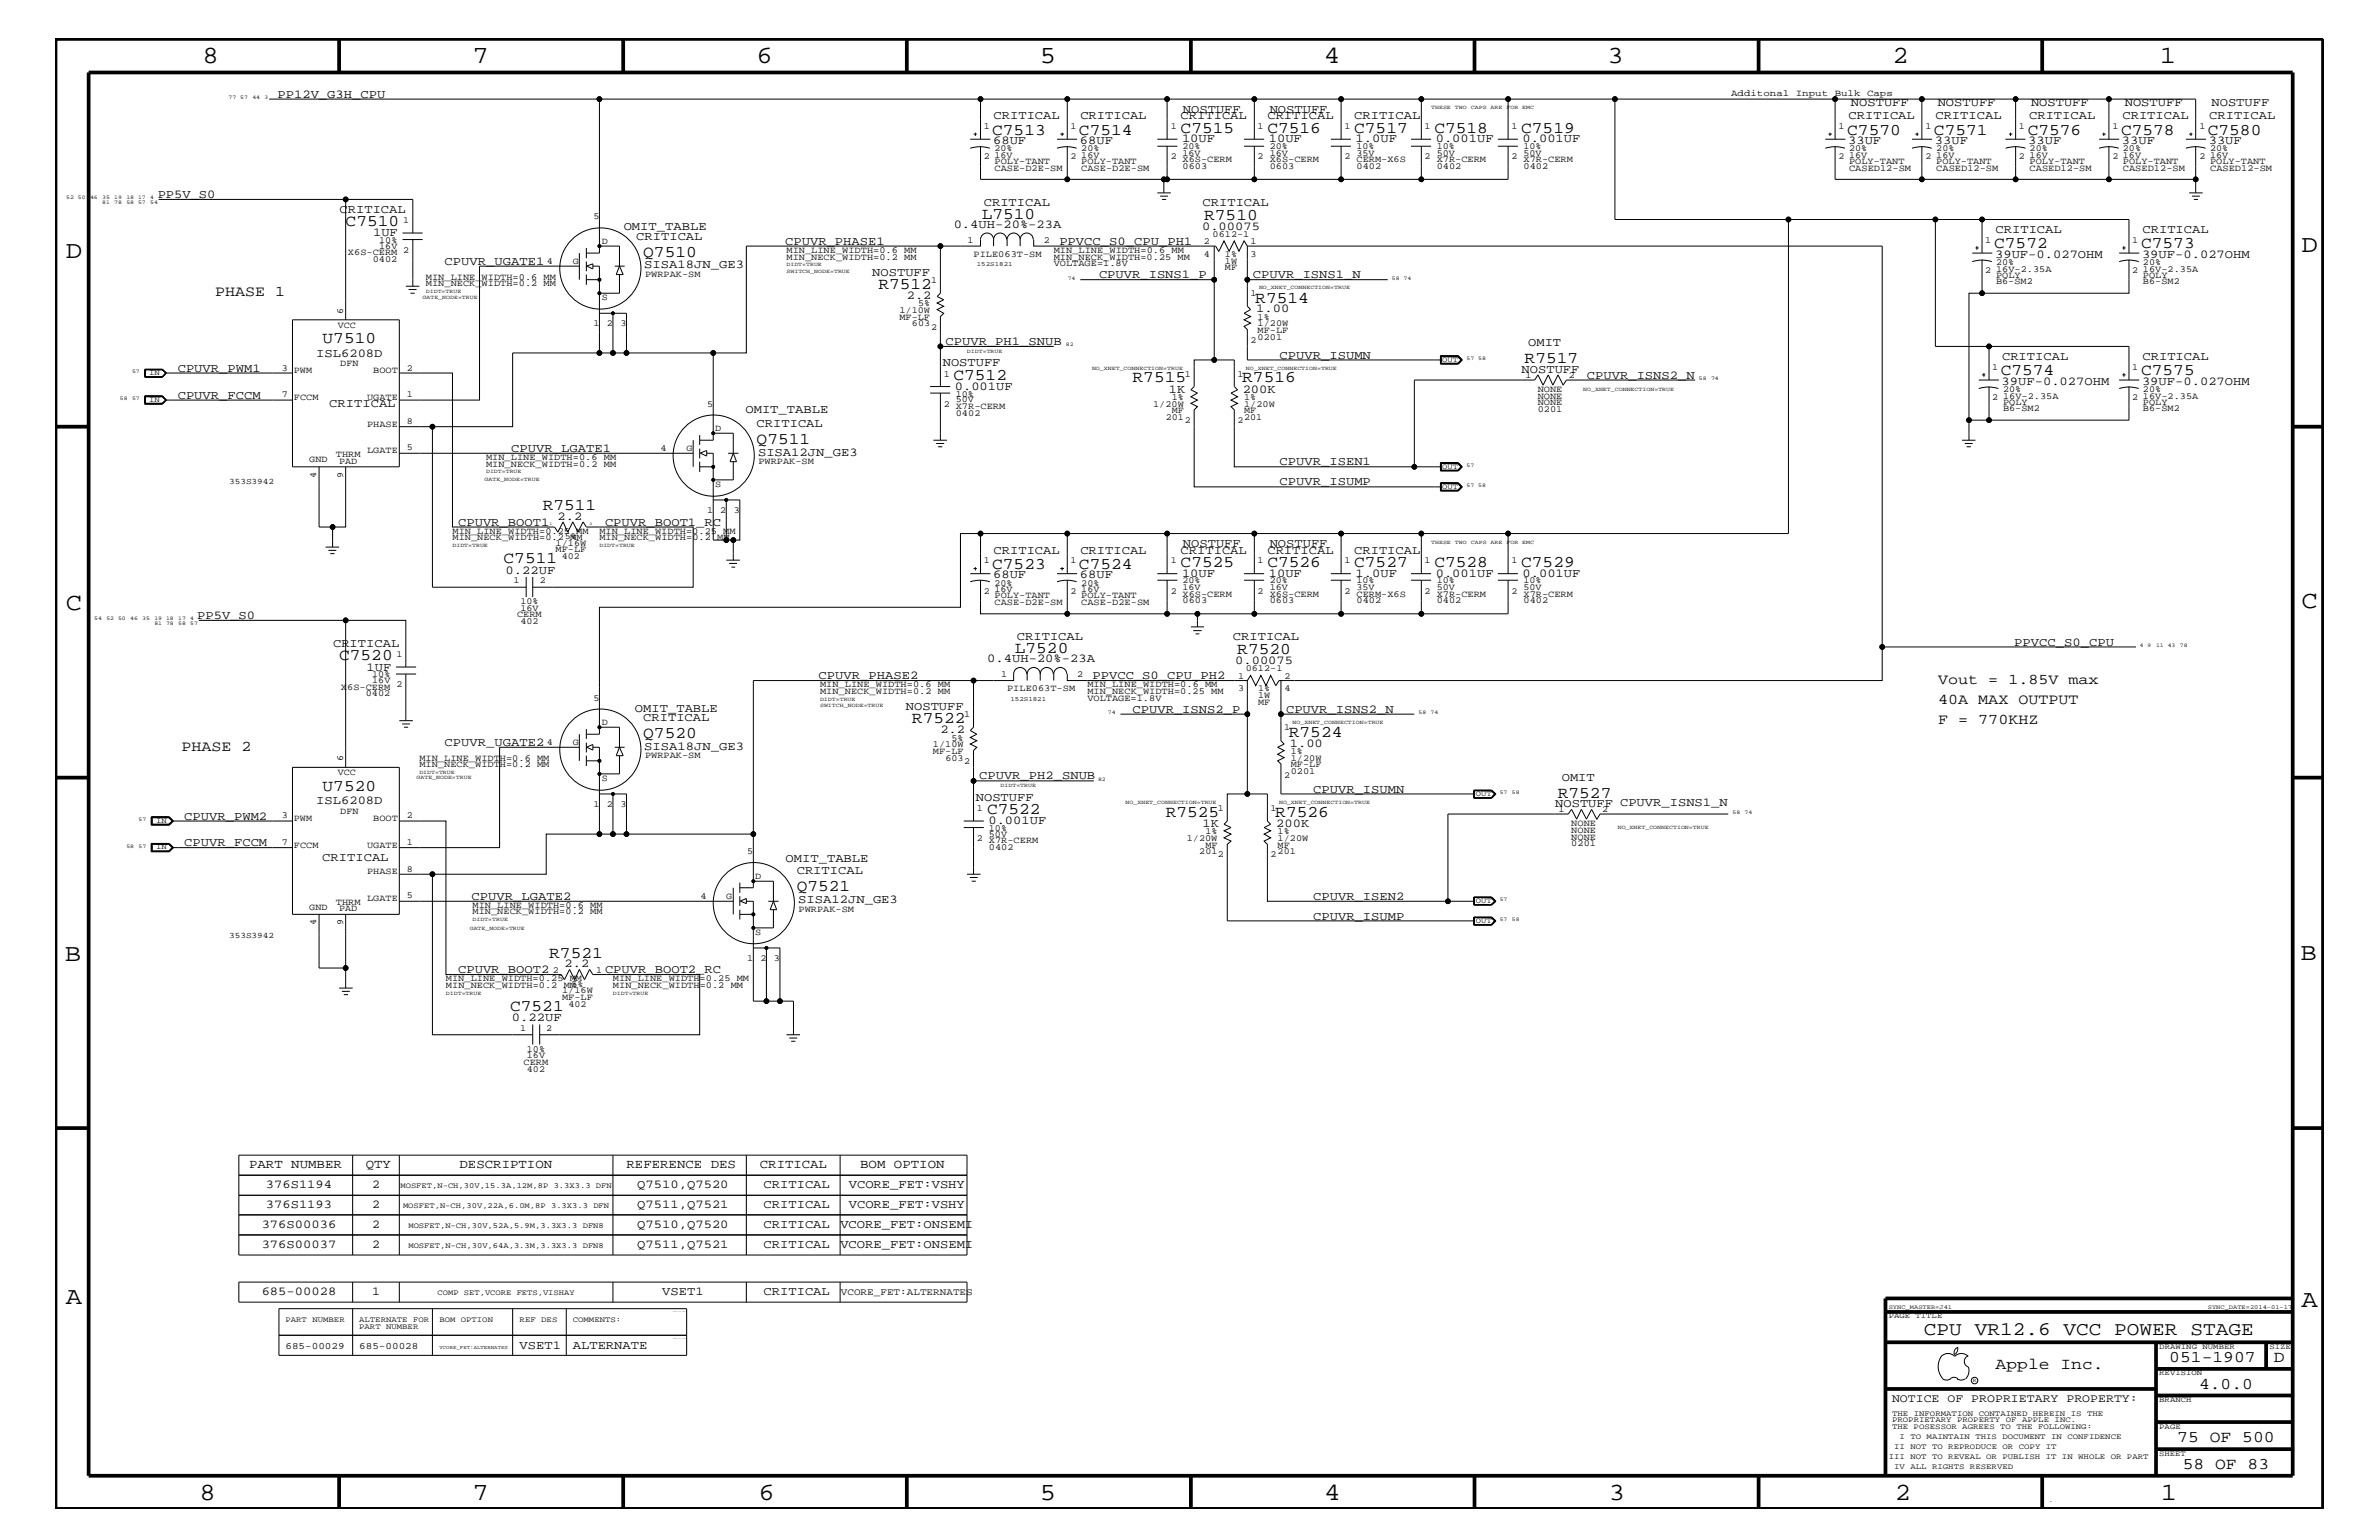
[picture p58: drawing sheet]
<svg xmlns="http://www.w3.org/2000/svg" width="432mm" height="279mm" viewBox="0 0 432 279" stroke-linecap="round" stroke-linejoin="round" font-family="sans-serif">
<defs><g id="words">
<g font-size="4.5">
<text x="36.7" y="11.5">8</text>
<text x="85.8" y="11.5">7</text>
<text x="137.3" y="11.5">6</text>
<text x="188.7" y="11.5">5</text>
<text x="240.3" y="11.5">4</text>
<text x="291.8" y="11.5">3</text>
<text x="343.5" y="11.5">2</text>
<text x="392" y="11.5">1</text>
<text x="11.9" y="46.8">D</text>
<text x="417.7" y="45.7">D</text>
<text x="11.9" y="110.6">C</text>
<text x="417.7" y="110.3">C</text>
<text x="11.8" y="174.3">B</text>
<text x="417.6" y="174.2">B</text>
<text x="11.9" y="236.7">A</text>
<text x="417.7" y="237.1">A</text>
<text x="36.2" y="272.1">8</text>
<text x="85.8" y="272.1">7</text>
<text x="137.7" y="272.1">6</text>
<text x="188.7" y="272.1">5</text>
<text x="240.4" y="272.1">4</text>
<text x="292" y="272.1">3</text>
<text x="343.9" y="272.1">2</text>
<text x="392.2" y="272.1">1</text>
</g>
<text font-size="3.5" x="349.2" y="242.3">CPU VR12.6 VCC POWER STAGE</text>
<g font-size="3">
<text x="180.1" y="24.4">C7513</text>
<text x="195.8" y="24.4">C7514</text>
<text x="214.3" y="24.1">C7515</text>
<text x="230" y="24.1">C7516</text>
<text x="245.8" y="24.1">C7517</text>
<text x="260.3" y="24.1">C7518</text>
<text x="276.1" y="24.1">C7519</text>
<text x="335.3" y="24.4">C7570</text>
<text x="351" y="24.4">C7571</text>
<text x="368" y="24.4">C7576</text>
<text x="385" y="24.4">C7578</text>
<text x="400.7" y="24.4">C7580</text>
<text x="62.7" y="41">C7510</text>
<text x="178.2" y="39.7">L7510</text>
<text x="218.6" y="40">R7510</text>
<text x="116.8" y="46.6">Q7510</text>
<text x="361.9" y="45.1">C7572</text>
<text x="388.6" y="45.1">C7573</text>
<text x="159.4" y="52.4">R7512</text>
<text x="227.8" y="54.9">R7514</text>
<text x="58.5" y="62.3">U7510</text>
<text x="276.7" y="65.9">R7517</text>
<text x="173.1" y="68.9">C7512</text>
<text x="205.6" y="69.4">R7515</text>
<text x="225.5" y="69.4">R7516</text>
<text x="363.1" y="68.1">C7574</text>
<text x="388.6" y="68.1">C7575</text>
<text x="137.3" y="80.5">Q7511</text>
<text x="98.5" y="92.6">R7511</text>
<text x="91.4" y="102.2">C7511</text>
<text x="180.1" y="103.2">C7523</text>
<text x="195.8" y="103.2">C7524</text>
<text x="214.3" y="102.9">C7525</text>
<text x="230" y="102.9">C7526</text>
<text x="245.8" y="102.9">C7527</text>
<text x="260.3" y="102.9">C7528</text>
<text x="276.1" y="102.9">C7529</text>
<text x="61.6" y="119.8">C7520</text>
<text x="184.2" y="118.5">L7520</text>
<text x="224.6" y="118.7">R7520</text>
<text x="165.5" y="131.3">R7522</text>
<text x="116.8" y="133.9">Q7520</text>
<text x="233.9" y="133.6">R7524</text>
<text x="58.5" y="143.5">U7520</text>
<text x="179.2" y="147.7">C7522</text>
<text x="211.6" y="148.2">R7525</text>
<text x="231.5" y="148.2">R7526</text>
<text x="282.7" y="144.7">R7527</text>
<text x="144.6" y="161.7">Q7521</text>
<text x="99.7" y="173.8">R7521</text>
<text x="92.6" y="183.5">C7521</text>
<text x="362.2" y="248.4">Apple Inc.</text>
<text x="393.7" y="247.1">051-1907</text>
<text x="399.2" y="252">4.0.0</text>
<text x="412.7" y="247.1">D</text>
<text x="395.2" y="261.6">75 OF 500</text>
<text x="396.2" y="266.6">58 OF 83</text>
</g>
<g font-size="2.7">
<text x="39" y="53.8">PHASE 1</text>
<text x="351.8" y="124.1">Vout = 1.85V max</text>
<text x="351.8" y="127.7">40A MAX OUTPUT</text>
<text x="351.8" y="131.3">F = 770KHZ</text>
<text x="32.9" y="136.2">PHASE 2</text>
</g>
<g font-size="2.3">
<text x="45.2" y="211.9">PART NUMBER</text>
<text x="66.4" y="211.9">QTY</text>
<text x="83.4" y="211.9">DESCRIPTION</text>
<text x="113.7" y="211.9">REFERENCE DES</text>
<text x="137.9" y="211.9">CRITICAL</text>
<text x="156.1" y="211.9">BOM OPTION</text>
</g>
<g font-size="2.2">
<text x="50.4" y="17.7">PP12V_G3H_CPU</text>
<text x="180.3" y="21.6">CRITICAL</text>
<text x="196.1" y="21.6">CRITICAL</text>
<text x="214.3" y="21.6">CRITICAL</text>
<text x="214.7" y="20.4">NOSTUFF</text>
<text x="230" y="21.6">CRITICAL</text>
<text x="230.5" y="20.4">NOSTUFF</text>
<text x="245.8" y="21.6">CRITICAL</text>
<text x="335.5" y="21.6">CRITICAL</text>
<text x="336" y="19.2">NOSTUFF</text>
<text x="351.3" y="21.6">CRITICAL</text>
<text x="351.7" y="19.2">NOSTUFF</text>
<text x="368.3" y="21.6">CRITICAL</text>
<text x="368.6" y="19.2">NOSTUFF</text>
<text x="385.2" y="21.6">CRITICAL</text>
<text x="385.7" y="19.2">NOSTUFF</text>
<text x="401" y="21.6">CRITICAL</text>
<text x="401.4" y="19.2">NOSTUFF</text>
<text x="180.3" y="26.1">68UF</text>
<text x="196" y="26.1">68UF</text>
<text x="214.5" y="25.9">10UF</text>
<text x="230.3" y="25.9">10UF</text>
<text x="246" y="25.9">1.0UF</text>
<text x="260.6" y="25.9">0.001UF</text>
<text x="276.4" y="25.9">0.001UF</text>
<text x="335.4" y="26.1">33UF</text>
<text x="351.2" y="26.1">33UF</text>
<text x="368.1" y="26.1">33UF</text>
<text x="385.1" y="26.1">33UF</text>
<text x="400.9" y="26.1">33UF</text>
<text x="28.6" y="35.9">PP5V_S0</text>
<text x="61.6" y="38.6">CRITICAL</text>
<text x="113.2" y="41.8">OMIT_TABLE</text>
<text x="173.1" y="41.4">0.4UH-20%-23A</text>
<text x="178.6" y="37.4">CRITICAL</text>
<text x="218.2" y="41.7">0.00075</text>
<text x="218.3" y="37.4">CRITICAL</text>
<text x="67.7" y="42.9">1UF</text>
<text x="115.5" y="43.5">CRITICAL</text>
<text x="142.5" y="44.4">CPUVR_PHASE1</text>
<text x="192.3" y="44.4">PPVCC_S0_CPU_PH1</text>
<text x="362.1" y="46.8">39UF-0.027OHM</text>
<text x="362.2" y="42.3">CRITICAL</text>
<text x="388.8" y="46.8">39UF-0.027OHM</text>
<text x="388.9" y="42.3">CRITICAL</text>
<text x="80.7" y="48">CPUVR_UGATE1</text>
<text x="116.9" y="48.7">SISA18JN_GE3</text>
<text x="158.3" y="50.2">NOSTUFF</text>
<text x="199.5" y="50.5">CPUVR_ISNS1_P</text>
<text x="227.4" y="50.5">CPUVR_ISNS1_N</text>
<text x="164.6" y="54.2">2.2</text>
<text x="228" y="56.7">1.00</text>
<text x="57.4" y="64.7">ISL6208D</text>
<text x="171.6" y="62.6">CPUVR_PH1_SNUB</text>
<text x="232.2" y="65.1">CPUVR_ISUMN</text>
<text x="277.4" y="62.9">OMIT</text>
<text x="363.4" y="65.3">CRITICAL</text>
<text x="388.9" y="65.3">CRITICAL</text>
<text x="32.3" y="67.5">CPUVR_PWM1</text>
<text x="171.1" y="66.5">NOSTUFF</text>
<text x="173.3" y="70.7">0.001UF</text>
<text x="212.2" y="71.2">1K</text>
<text x="225.6" y="71.2">200K</text>
<text x="276.2" y="67.6">NOSTUFF</text>
<text x="288" y="68.7">CPUVR_ISNS2_N</text>
<text x="363.3" y="69.8">39UF-0.027OHM</text>
<text x="388.8" y="69.8">39UF-0.027OHM</text>
<text x="32.3" y="72.3">CPUVR_FCCM</text>
<text x="59.8" y="73.8">CRITICAL</text>
<text x="135.3" y="75">OMIT_TABLE</text>
<text x="137.3" y="77.4">CRITICAL</text>
<text x="92.8" y="82">CPUVR_LGATE1</text>
<text x="137.6" y="82.7">SISA12JN_GE3</text>
<text x="232.2" y="84.4">CPUVR_ISEN1</text>
<text x="232.2" y="88.1">CPUVR_ISUMP</text>
<text x="83.1" y="95.4">CPUVR_BOOT1</text>
<text x="101.2" y="94.3">2.2</text>
<text x="109.8" y="95.4">CPUVR_BOOT1_RC</text>
<text x="180.3" y="100.4">CRITICAL</text>
<text x="196.1" y="100.4">CRITICAL</text>
<text x="214.3" y="100.4">CRITICAL</text>
<text x="214.7" y="99.3">NOSTUFF</text>
<text x="230" y="100.4">CRITICAL</text>
<text x="230.5" y="99.3">NOSTUFF</text>
<text x="245.8" y="100.4">CRITICAL</text>
<text x="91.7" y="104.1">0.22UF</text>
<text x="180.3" y="104.9">68UF</text>
<text x="196" y="104.9">68UF</text>
<text x="214.5" y="104.7">10UF</text>
<text x="230.3" y="104.7">10UF</text>
<text x="246" y="104.7">1.0UF</text>
<text x="260.6" y="104.7">0.001UF</text>
<text x="276.4" y="104.7">0.001UF</text>
<text x="35.8" y="112.3">PP5V_S0</text>
<text x="60.5" y="117.4">CRITICAL</text>
<text x="184.6" y="116.2">CRITICAL</text>
<text x="223.8" y="116.2">CRITICAL</text>
<text x="365.6" y="117.2">PPVCC_S0_CPU</text>
<text x="66.5" y="121.7">1UF</text>
<text x="148.6" y="123.2">CPUVR_PHASE2</text>
<text x="179.2" y="120.2">0.4UH-20%-23A</text>
<text x="198.3" y="123.2">PPVCC_S0_CPU_PH2</text>
<text x="224.2" y="120.4">0.00075</text>
<text x="115.2" y="129.2">OMIT_TABLE</text>
<text x="116.8" y="130.8">CRITICAL</text>
<text x="164.4" y="128.9">NOSTUFF</text>
<text x="205.6" y="129.3">CPUVR_ISNS2_P</text>
<text x="233.4" y="129.3">CPUVR_ISNS2_N</text>
<text x="80.7" y="135.3">CPUVR_UGATE2</text>
<text x="116.9" y="136">SISA18JN_GE3</text>
<text x="170.7" y="133">2.2</text>
<text x="234.1" y="135.5">1.00</text>
<text x="177.7" y="141.4">CPUVR_PH2_SNUB</text>
<text x="238.3" y="143.9">CPUVR_ISUMN</text>
<text x="283.5" y="141.7">OMIT</text>
<text x="33.4" y="148.7">CPUVR_PWM2</text>
<text x="57.4" y="145.9">ISL6208D</text>
<text x="177.1" y="145.3">NOSTUFF</text>
<text x="179.4" y="149.5">0.001UF</text>
<text x="282.3" y="146.4">NOSTUFF CPUVR_ISNS1_N</text>
<text x="33.4" y="153.5">CPUVR_FCCM</text>
<text x="218.3" y="150.1">1K</text>
<text x="231.6" y="150.1">200K</text>
<text x="58.5" y="156.2">CRITICAL</text>
<text x="142.6" y="156.4">OMIT_TABLE</text>
<text x="144.6" y="158.6">CRITICAL</text>
<text x="85.6" y="163.3">CPUVR_LGATE2</text>
<text x="144.9" y="163.9">SISA12JN_GE3</text>
<text x="238.3" y="163.3">CPUVR_ISEN2</text>
<text x="238.3" y="166.9">CPUVR_ISUMP</text>
<text x="83.1" y="176.6">CPUVR_BOOT2</text>
<text x="102.5" y="175.5">2.2</text>
<text x="109.8" y="176.6">CPUVR_BOOT2_RC</text>
<text x="92.9" y="185.3">0.22UF</text>
<text x="48.3" y="215.6">376S1194</text>
<text x="67.5" y="215.6">2</text>
<text x="115.7" y="215.6">Q7510,Q7520</text>
<text x="138.6" y="215.6">CRITICAL</text>
<text x="154.1" y="215.6">VCORE_FET:VSHY</text>
<text x="48.3" y="219.2">376S1193</text>
<text x="67.5" y="219.2">2</text>
<text x="115.7" y="219.2">Q7511,Q7521</text>
<text x="138.6" y="219.2">CRITICAL</text>
<text x="154.1" y="219.2">VCORE_FET:VSHY</text>
<text x="47.5" y="226.5">376S00037</text>
<text x="47.5" y="222.9">376S00036</text>
<text x="67.5" y="226.5">2</text>
<text x="67.5" y="222.9">2</text>
<text x="115.7" y="226.5">Q7511,Q7521</text>
<text x="115.7" y="222.9">Q7510,Q7520</text>
<text x="138.6" y="226.5">CRITICAL</text>
<text x="138.6" y="222.9">CRITICAL</text>
<text x="152.5" y="226.5">VCORE_FET:ONSEMI</text>
<text x="152.5" y="222.9">VCORE_FET:ONSEMI</text>
<text x="47.5" y="235">685-00028</text>
<text x="67.5" y="235">1</text>
<text x="120.2" y="235">VSET1</text>
<text x="138.6" y="235">CRITICAL</text>
<text x="94.3" y="244.7">VSET1</text>
<text x="104" y="244.7">ALTERNATE</text>
</g>
<text font-size="2.1" x="343.4" y="254.4">NOTICE OF PROPRIETARY PROPERTY:</text>
<g font-size="1.8">
<text x="152.6" y="235">VCORE_FET:ALTERNATES</text>
<text x="51.8" y="244.7">685-00029</text>
<text x="65.2" y="244.7">685-00028</text>
</g>
<g font-size="1.7">
<text x="314.2" y="17.4">Additonal Input Bulk Caps</text>
<text x="178.6" y="23.5">1</text>
<text x="194.3" y="23.5">1</text>
<text x="212.5" y="23.5">1</text>
<text x="228.3" y="23.5">1</text>
<text x="244" y="23.5">1</text>
<text x="258.6" y="23.5">1</text>
<text x="274.3" y="23.5">1</text>
<text x="333.7" y="23.5">1</text>
<text x="349.5" y="23.5">1</text>
<text x="366.4" y="23.5">1</text>
<text x="383.5" y="23.5">1</text>
<text x="399.2" y="23.5">1</text>
<text x="178.6" y="28.9">2</text>
<text x="180.5" y="28.6">16V</text>
<text x="180.5" y="27.5">20%</text>
<text x="180.5" y="29.7">POLY-TANT</text>
<text x="194.3" y="28.9">2</text>
<text x="196.3" y="27.5">20%</text>
<text x="196.3" y="29.7">POLY-TANT</text>
<text x="196.3" y="28.6">16V</text>
<text x="212.5" y="28.9">2</text>
<text x="214.6" y="28.2">16V</text>
<text x="214.6" y="29.4">X6S-CERM</text>
<text x="214.6" y="27.1">20%</text>
<text x="228.3" y="28.9">2</text>
<text x="230.5" y="27.1">20%</text>
<text x="230.5" y="28.2">16V</text>
<text x="230.5" y="29.4">X6S-CERM</text>
<text x="244" y="28.9">2</text>
<text x="246.2" y="28.2">35V</text>
<text x="246.2" y="27.1">10%</text>
<text x="246.2" y="29.4">CERM-X6S</text>
<text x="258.6" y="28.9">2</text>
<text x="260.8" y="27.1">10%</text>
<text x="260.8" y="29.4">X7R-CERM</text>
<text x="260.8" y="28.2">50V</text>
<text x="274.3" y="28.9">2</text>
<text x="276.5" y="27.1">10%</text>
<text x="276.5" y="28.2">50V</text>
<text x="276.5" y="29.4">X7R-CERM</text>
<text x="333.7" y="28.9">2</text>
<text x="335.6" y="28.6">16V</text>
<text x="335.6" y="29.7">POLY-TANT</text>
<text x="335.6" y="27.5">20%</text>
<text x="349.5" y="28.9">2</text>
<text x="351.5" y="29.7">POLY-TANT</text>
<text x="351.5" y="27.5">20%</text>
<text x="351.5" y="28.6">16V</text>
<text x="366.4" y="28.9">2</text>
<text x="368.4" y="28.6">16V</text>
<text x="368.4" y="29.7">POLY-TANT</text>
<text x="368.4" y="27.5">20%</text>
<text x="383.5" y="28.9">2</text>
<text x="385.3" y="27.5">20%</text>
<text x="385.3" y="28.6">16V</text>
<text x="385.3" y="29.7">POLY-TANT</text>
<text x="399.2" y="28.9">2</text>
<text x="401.2" y="28.6">16V</text>
<text x="401.2" y="27.5">20%</text>
<text x="401.2" y="29.7">POLY-TANT</text>
<text x="180.5" y="31">CASE-D2E-SM</text>
<text x="196.3" y="31">CASE-D2E-SM</text>
<text x="214.6" y="30.6">0603</text>
<text x="230.5" y="30.6">0603</text>
<text x="246.2" y="30.6">0402</text>
<text x="260.8" y="30.6">0402</text>
<text x="276.5" y="30.6">0402</text>
<text x="335.6" y="31">CASED12-SM</text>
<text x="351.5" y="31">CASED12-SM</text>
<text x="368.4" y="31">CASED12-SM</text>
<text x="385.3" y="31">CASED12-SM</text>
<text x="401.2" y="31">CASED12-SM</text>
<text x="73.2" y="40.4">1</text>
<text x="107.7" y="39.8">5</text>
<text x="63.2" y="46.3">X6S-CERM 2</text>
<text x="67.6" y="47.6">0402</text>
<text x="68.8" y="44.1">10%</text>
<text x="68.8" y="45.2">16V</text>
<text x="99.2" y="47.9">4</text>
<text x="104" y="47.9">G</text>
<text x="109.2" y="44.3">D</text>
<text x="142.7" y="47.1">MIN_NECK_WIDTH=0.2 MM</text>
<text x="142.7" y="45.9">MIN_LINE_WIDTH=0.6 MM</text>
<text x="175.6" y="44.1">1</text>
<text x="176.7" y="46.6">PILE063T-SM</text>
<text x="189.5" y="44.1">2</text>
<text x="191.3" y="45.9">MIN_LINE_WIDTH=0.6 MM</text>
<text x="191.3" y="47.1">MIN_NECK_WIDTH=0.25 MM</text>
<text x="218.5" y="46.6">4</text>
<text x="218.5" y="44.3">2</text>
<text x="220.1" y="43">0612-1</text>
<text x="222.3" y="46.6">1%</text>
<text x="222.3" y="47.9">1W</text>
<text x="227" y="46.6">3</text>
<text x="227" y="44.3">1</text>
<text x="360.3" y="44.1">1</text>
<text x="387" y="44.1">1</text>
<text x="77.3" y="50.7">MIN_LINE_WIDTH=0.6 MM</text>
<text x="77.3" y="51.9">MIN_NECK_WIDTH=0.2 MM</text>
<text x="117.1" y="50.2">PWRPAK-SM</text>
<text x="169" y="51.3">1</text>
<text x="191.3" y="48.3">VOLTAGE=1.8V</text>
<text x="222.3" y="49.1">MF</text>
<text x="227" y="53.8">1</text>
<text x="360.3" y="49.6">2</text>
<text x="362.3" y="48">20%</text>
<text x="362.3" y="50.4">POLY</text>
<text x="362.3" y="49.3">16V-2.35A</text>
<text x="362.3" y="51.6">B6-SM2</text>
<text x="387" y="49.6">2</text>
<text x="389" y="48">20%</text>
<text x="389" y="50.4">POLY</text>
<text x="389" y="49.3">16V-2.35A</text>
<text x="389" y="51.6">B6-SM2</text>
<text x="61.3" y="59.5">VCC</text>
<text x="62.3" y="56.9" transform="rotate(-90 62.3 56.9)">6</text>
<text x="107.7" y="59.2">1</text>
<text x="109.2" y="54.5">S</text>
<text x="110.2" y="59.2">2</text>
<text x="112.6" y="59.2">3</text>
<text x="163.2" y="58">MF-LF</text>
<text x="163.2" y="56.8">1/10W</text>
<text x="165.5" y="59.2">603</text>
<text x="166.6" y="55.6">5%</text>
<text x="169" y="59.8">2</text>
<text x="228.3" y="59.2">1/20W</text>
<text x="228.3" y="58">1%</text>
<text x="227" y="62.3">2</text>
<text x="228.3" y="61.7">0201</text>
<text x="228.3" y="60.4">MF-LF</text>
<text x="51.1" y="67.3">3</text>
<text x="53.3" y="67.7">PWM</text>
<text x="61.8" y="66.5">DFN</text>
<text x="67.7" y="67.7">BOOT</text>
<text x="73.8" y="67.3">2</text>
<text x="171.3" y="68.4">1</text>
<text x="173.5" y="72">10%</text>
<text x="215.1" y="68.4">1</text>
<text x="224.6" y="68.4">1</text>
<text x="276.9" y="68.5">1</text>
<text x="279.1" y="71.1">NONE</text>
<text x="284.7" y="68.5">2</text>
<text x="361.6" y="67.1">1</text>
<text x="363.6" y="71.1">20%</text>
<text x="387" y="67.1">1</text>
<text x="389" y="71.1">20%</text>
<text x="51.1" y="72.1">7</text>
<text x="53.3" y="72.6">FCCM</text>
<text x="66.6" y="77.4">PHASE</text>
<text x="66.6" y="72.6">UGATE</text>
<text x="73.8" y="76.9">8</text>
<text x="73.8" y="72.1">1</text>
<text x="128.4" y="73.8">5</text>
<text x="171.3" y="73.8">2</text>
<text x="173.5" y="73">50V</text>
<text x="173.5" y="74.3">X7R-CERM</text>
<text x="173.5" y="75.5">0402</text>
<text x="209.3" y="73.8">1/20W</text>
<text x="211.6" y="76.2">201</text>
<text x="212.7" y="72.6">1%</text>
<text x="212.7" y="75">MF</text>
<text x="215.1" y="76.8">2</text>
<text x="224.6" y="76.8">2</text>
<text x="225.8" y="72.6">1%</text>
<text x="225.8" y="75">MF</text>
<text x="225.8" y="76.2">201</text>
<text x="225.8" y="73.8">1/20W</text>
<text x="279.1" y="74.7">0201</text>
<text x="279.1" y="73.5">NONE</text>
<text x="279.1" y="72.3">NONE</text>
<text x="361.6" y="72.6">2</text>
<text x="363.6" y="73.4">POLY</text>
<text x="363.6" y="74.6">B6-SM2</text>
<text x="363.6" y="72.3">16V-2.35A</text>
<text x="387" y="72.6">2</text>
<text x="389" y="73.4">POLY</text>
<text x="389" y="72.3">16V-2.35A</text>
<text x="389" y="74.6">B6-SM2</text>
<text x="56.1" y="83.8">GND</text>
<text x="61" y="82.8">THRM</text>
<text x="66.6" y="82.2">LGATE</text>
<text x="73.8" y="81.7">5</text>
<text x="88.2" y="83.5">MIN_LINE_WIDTH=0.6 MM</text>
<text x="119.9" y="81.9">4</text>
<text x="124.6" y="81.9">G</text>
<text x="129.8" y="78.3">D</text>
<text x="57.4" y="86.6" transform="rotate(-90 57.4 86.6)">4</text>
<text x="61.6" y="84.1">PAD</text>
<text x="62.3" y="86.6" transform="rotate(-90 62.3 86.6)">9</text>
<text x="88.2" y="84.7">MIN_NECK_WIDTH=0.2 MM</text>
<text x="129.8" y="88.4">S</text>
<text x="137.7" y="84.2">PWRPAK-SM</text>
<text x="128.4" y="93.2">1</text>
<text x="130.7" y="93.2">2</text>
<text x="133.2" y="93.2">3</text>
<text x="82.1" y="98">MIN_NECK_WIDTH=0.2 MM</text>
<text x="82.1" y="96.8">MIN_LINE_WIDTH=0.25 MM</text>
<text x="100.8" y="100.2">MF-LF</text>
<text x="100.8" y="99">1/16W</text>
<text x="102" y="101.4">402</text>
<text x="102.5" y="97.7">5%</text>
<text x="108.8" y="96.8">MIN_LINE_WIDTH=0.25 MM</text>
<text x="108.8" y="98">MIN_NECK_WIDTH=0.2 MM</text>
<text x="93.2" y="105.9">1</text>
<text x="98" y="105.9">2</text>
<text x="178.6" y="102.2">1</text>
<text x="178.6" y="107.7">2</text>
<text x="180.5" y="107.5">16V</text>
<text x="180.5" y="106.3">20%</text>
<text x="194.3" y="102.2">1</text>
<text x="194.3" y="107.7">2</text>
<text x="196.3" y="107.5">16V</text>
<text x="196.3" y="106.3">20%</text>
<text x="212.5" y="107.7">2</text>
<text x="212.5" y="102.2">1</text>
<text x="214.6" y="107">16V</text>
<text x="214.6" y="105.9">20%</text>
<text x="228.3" y="107.7">2</text>
<text x="228.3" y="102.2">1</text>
<text x="230.5" y="105.9">20%</text>
<text x="230.5" y="107">16V</text>
<text x="244" y="107.7">2</text>
<text x="244" y="102.2">1</text>
<text x="246.2" y="107">35V</text>
<text x="246.2" y="105.9">10%</text>
<text x="258.6" y="107.7">2</text>
<text x="258.6" y="102.2">1</text>
<text x="260.8" y="107">50V</text>
<text x="260.8" y="105.9">10%</text>
<text x="274.3" y="107.7">2</text>
<text x="274.3" y="102.2">1</text>
<text x="276.5" y="107">50V</text>
<text x="276.5" y="105.9">10%</text>
<text x="93.9" y="112">CERM</text>
<text x="94.4" y="113.1">402</text>
<text x="94.4" y="109.5">10%</text>
<text x="94.4" y="110.8">16V</text>
<text x="180.5" y="109.8">CASE-D2E-SM</text>
<text x="180.5" y="108.6">POLY-TANT</text>
<text x="196.3" y="109.8">CASE-D2E-SM</text>
<text x="196.3" y="108.6">POLY-TANT</text>
<text x="214.6" y="109.4">0603</text>
<text x="214.6" y="108.2">X6S-CERM</text>
<text x="230.5" y="108.2">X6S-CERM</text>
<text x="230.5" y="109.4">0603</text>
<text x="246.2" y="109.4">0402</text>
<text x="246.2" y="108.2">CERM-X6S</text>
<text x="260.8" y="109.4">0402</text>
<text x="260.8" y="108.2">X7R-CERM</text>
<text x="276.5" y="109.4">0402</text>
<text x="276.5" y="108.2">X7R-CERM</text>
<text x="72" y="119.2">1</text>
<text x="61.9" y="125.2">X6S-CERM</text>
<text x="67.6" y="122.9">10%</text>
<text x="67.6" y="124">16V</text>
<text x="72" y="124.7">2</text>
<text x="148.8" y="125.9">MIN_NECK_WIDTH=0.2 MM</text>
<text x="148.8" y="124.7">MIN_LINE_WIDTH=0.6 MM</text>
<text x="181.7" y="122.9">1</text>
<text x="182.8" y="125.4">PILE063T-SM</text>
<text x="195.5" y="122.9">2</text>
<text x="197.4" y="124.7">MIN_LINE_WIDTH=0.6 MM</text>
<text x="197.4" y="125.9">MIN_NECK_WIDTH=0.25 MM</text>
<text x="224.7" y="125.4">3</text>
<text x="224.7" y="123.1">1</text>
<text x="226.1" y="121.8">0612-1</text>
<text x="228.3" y="125.4">1%</text>
<text x="233.2" y="125.4">4</text>
<text x="233.2" y="123.1">2</text>
<text x="66.4" y="126.4">0402</text>
<text x="107.7" y="127.1">5</text>
<text x="109.2" y="131.6">D</text>
<text x="175" y="130.2">1</text>
<text x="197.4" y="127.1">VOLTAGE=1.8V</text>
<text x="228.3" y="126.6">1W</text>
<text x="228.3" y="127.9">MF</text>
<text x="99.2" y="135.2">4</text>
<text x="104" y="135.2">G</text>
<text x="117.1" y="137.5">PWRPAK-SM</text>
<text x="169.3" y="136.8">MF-LF</text>
<text x="169.3" y="135.6">1/10W</text>
<text x="172.7" y="134.4">5%</text>
<text x="233.1" y="132.5">1</text>
<text x="234.3" y="136.8">1%</text>
<text x="61.3" y="140.7">VCC</text>
<text x="62.3" y="138.1" transform="rotate(-90 62.3 138.1)">6</text>
<text x="76.1" y="139.2">MIN_NECK_WIDTH=0.2 MM</text>
<text x="76.1" y="138">MIN_LINE_WIDTH=0.6 MM</text>
<text x="109.2" y="141.8">S</text>
<text x="171.6" y="138">603</text>
<text x="175" y="138.6">2</text>
<text x="233.1" y="141.1">2</text>
<text x="234.3" y="139.2">MF-LF</text>
<text x="234.3" y="140.4">0201</text>
<text x="234.3" y="138">1/20W</text>
<text x="51.1" y="148.4">3</text>
<text x="53.3" y="149">PWM</text>
<text x="61.8" y="147.7">DFN</text>
<text x="67.7" y="149">BOOT</text>
<text x="73.8" y="148.4">2</text>
<text x="107.7" y="146.5">1</text>
<text x="110.2" y="146.5">2</text>
<text x="112.6" y="146.5">3</text>
<text x="177.3" y="147.1">1</text>
<text x="221.1" y="147.1">1</text>
<text x="230.6" y="147.1">1</text>
<text x="282.9" y="147.3">1</text>
<text x="285.2" y="149.9">NONE</text>
<text x="290.8" y="147.3">2</text>
<text x="51.1" y="153.3">7</text>
<text x="53.3" y="153.8">FCCM</text>
<text x="66.6" y="153.8">UGATE</text>
<text x="73.8" y="153.3">1</text>
<text x="135.6" y="155">5</text>
<text x="177.3" y="152.6">2 X7R-CERM</text>
<text x="179.5" y="151.8">50V</text>
<text x="179.5" y="150.7">10%</text>
<text x="179.5" y="154.3">0402</text>
<text x="215.4" y="152.6">1/20W</text>
<text x="217.7" y="155">201</text>
<text x="218.8" y="153.8">MF</text>
<text x="218.8" y="151.3">1%</text>
<text x="221.1" y="155.6">2</text>
<text x="230.6" y="155.6">2</text>
<text x="231.9" y="152.6">1/20W</text>
<text x="231.9" y="155">201</text>
<text x="231.9" y="153.8">MF</text>
<text x="231.9" y="151.3">1%</text>
<text x="285.2" y="152.3">NONE</text>
<text x="285.2" y="153.5">0201</text>
<text x="285.2" y="151.1">NONE</text>
<text x="66.6" y="158.6">PHASE</text>
<text x="73.8" y="158.2">8</text>
<text x="137.1" y="159.5">D</text>
<text x="56.1" y="165">GND</text>
<text x="57.4" y="167.8" transform="rotate(-90 57.4 167.8)">4</text>
<text x="61" y="164.1">THRM</text>
<text x="61.6" y="165.3">PAD</text>
<text x="62.3" y="167.8" transform="rotate(-90 62.3 167.8)">9</text>
<text x="66.6" y="163.5">LGATE</text>
<text x="73.8" y="163">5</text>
<text x="85.8" y="164.7">MIN_LINE_WIDTH=0.6 MM</text>
<text x="85.8" y="165.9">MIN_NECK_WIDTH=0.2 MM</text>
<text x="127.2" y="163.1">4</text>
<text x="131.8" y="163.1">G</text>
<text x="144.9" y="165.4">PWRPAK-SM</text>
<text x="137.1" y="169.7">S</text>
<text x="80.9" y="178">MIN_LINE_WIDTH=0.25 MM</text>
<text x="80.9" y="179.3">MIN_NECK_WIDTH=0.2 MM</text>
<text x="100.3" y="176.5">2</text>
<text x="103.7" y="179">5%</text>
<text x="108.2" y="176.5">1</text>
<text x="111.3" y="179.3">MIN_NECK_WIDTH=0.2 MM</text>
<text x="111.3" y="178">MIN_LINE_WIDTH=0.25 MM</text>
<text x="135.6" y="174.4">1</text>
<text x="138" y="174.4">2</text>
<text x="140.5" y="174.4">3</text>
<text x="102" y="180.2">1/16W</text>
<text x="102" y="181.4">MF-LF</text>
<text x="103.2" y="182.7">402</text>
<text x="94.4" y="187.1">1</text>
<text x="95.6" y="190.8">10%</text>
<text x="95.6" y="192">16V</text>
<text x="99.1" y="187.1">2</text>
<text x="95" y="193.2">CERM</text>
<text x="95.6" y="194.4">402</text>
</g>
<g font-size="1.5">
<text x="41.6" y="87.7">353S3942</text>
<text x="41.6" y="170.1">353S3942</text>
</g>
<g font-size="1.4">
<text x="261.8" y="65.6">OUT</text>
<text x="27.1" y="68.1">IN</text>
<text x="27.1" y="72.9">IN</text>
<text x="261.8" y="85">OUT</text>
<text x="261.8" y="88.7">OUT</text>
<text x="28.4" y="149.3">IN</text>
<text x="267.9" y="144.5">OUT</text>
<text x="28.4" y="154.1">IN</text>
<text x="267.9" y="163.9">OUT</text>
<text x="267.9" y="167.5">OUT</text>
<text x="72.7" y="215.6">MOSFET,N-CH,30V,15.3A,12M,8P 3.3X3.3 DFN</text>
<text x="73.2" y="219.2">MOSFET,N-CH,30V,22A,6.0M,8P 3.3X3.3 DFN</text>
<text x="74.1" y="226.5">MOSFET,N-CH,30V,64A,3.3M,3.3X3.3 DFN8</text>
<text x="74.1" y="222.9">MOSFET,N-CH,30V,52A,5.9M,3.3X3.3 DFN8</text>
<text x="51.8" y="239.9">PART NUMBER</text>
<text x="65.2" y="239.9">ALTERNATE FOR</text>
<text x="79.4" y="235">COMP SET,VCORE FETS,VISHAY</text>
<text x="79.8" y="239.9">BOM OPTION</text>
<text x="94.3" y="239.9">REF DES</text>
<text x="104" y="239.9">COMMENTS:</text>
<text x="342.8" y="239.2">PAGE TITLE</text>
<text x="65.2" y="241.1">PART NUMBER</text>
<text x="391.9" y="244.7">DRAWING NUMBER</text>
<text x="411.9" y="244.7">SIZE</text>
<text x="391.9" y="249.5">REVISION</text>
<text x="343.4" y="256.8">THE INFORMATION CONTAINED HEREIN IS THE</text>
<text x="391.9" y="254.4">BRANCH</text>
<text x="343.4" y="258">PROPRIETARY PROPERTY OF APPLE INC.</text>
<text x="343.4" y="259.3">THE POSESSOR AGREES TO THE FOLLOWING:</text>
<text x="343.8" y="262.9">II NOT TO REPRODUCE OR COPY IT</text>
<text x="344.8" y="261.1">I TO MAINTAIN THIS DOCUMENT IN CONFIDENCE</text>
<text x="391.9" y="259.3">PAGE</text>
<text x="342.8" y="264.7">III NOT TO REVEAL OR PUBLISH IT IN WHOLE OR PART</text>
<text x="343.8" y="266.6">IV ALL RIGHTS RESERVED</text>
<text x="391.9" y="264.1">SHEET</text>
</g>
<g font-size="1.2">
<text x="177.3" y="48.3">152S1821</text>
<text x="183.4" y="127.1">152S1821</text>
<text x="371.9" y="272.6">.</text>
</g>
<g font-size="1.1">
<text x="342.8" y="237.4">SYNC_MASTER=J41</text>
<text x="400.7" y="237.4">SYNC_DATE=2014-01-17</text>
</g>
<g font-size="1">
<text x="41.5" y="18">77 57</text>
<text x="45.8" y="18">44</text>
<text x="48" y="18">3</text>
<text x="259.8" y="19.8">THESE</text>
<text x="264.1" y="19.8">TWO</text>
<text x="267" y="19.8">CAPS</text>
<text x="270.6" y="19.8">ARE</text>
<text x="273.4" y="19.8">FOR</text>
<text x="276.3" y="19.8">EMC</text>
<text x="12" y="36.2">52 50</text>
<text x="16.3" y="36.2">46</text>
<text x="18.5" y="36.2">35</text>
<text x="18.5" y="37">81</text>
<text x="20.7" y="36.2">19</text>
<text x="20.7" y="37">78</text>
<text x="22.9" y="36.2">18 17</text>
<text x="22.9" y="37">58 57</text>
<text x="27.3" y="37">54</text>
<text x="27.3" y="36.2">4</text>
<text x="77.3" y="53.2">DIDT=TRUE</text>
<text x="142.7" y="48.3">DIDT=TRUE</text>
<text x="142.7" y="49.6">SWITCH_NODE=TRUE</text>
<text x="193.8" y="50.7">74</text>
<text x="228.5" y="52.5">NO_XNET_CONNECTION=TRUE</text>
<text x="252.6" y="50.7">58 74</text>
<text x="76.7" y="54.2">GATE_NODE=TRUE</text>
<text x="175.5" y="64">DIDT=TRUE</text>
<text x="193.5" y="62.9">82</text>
<text x="266.2" y="65.3">57 58</text>
<text x="24" y="67.7">57</text>
<text x="198.2" y="67.1">NO_XNET_CONNECTION=TRUE</text>
<text x="226.1" y="67.1">NO_XNET_CONNECTION=TRUE</text>
<text x="287.4" y="70.9">NO_XNET_CONNECTION=TRUE</text>
<text x="308.4" y="68.9">58</text>
<text x="310.6" y="68.9">74</text>
<text x="21.8" y="72.6">58</text>
<text x="24" y="72.6">57</text>
<text x="88" y="87.3">GATE_NODE=TRUE</text>
<text x="88.2" y="85.9">DIDT=TRUE</text>
<text x="266.2" y="84.7">57</text>
<text x="266.2" y="88.3">57 58</text>
<text x="82.1" y="99.3">DIDT=TRUE</text>
<text x="108.8" y="99.3">DIDT=TRUE</text>
<text x="259.8" y="98.7">THESE</text>
<text x="264.1" y="98.7">TWO</text>
<text x="267" y="98.7">CAPS</text>
<text x="270.6" y="98.7">ARE</text>
<text x="273.4" y="98.7">FOR</text>
<text x="276.3" y="98.7">EMC</text>
<text x="17.1" y="112.6">54</text>
<text x="19.3" y="112.6">52 50</text>
<text x="23.6" y="112.6">46</text>
<text x="25.8" y="112.6">35</text>
<text x="28" y="112.6">19 18</text>
<text x="28" y="113.4">81 78</text>
<text x="32.3" y="112.6">17</text>
<text x="32.3" y="113.4">58</text>
<text x="34.5" y="112.6">4</text>
<text x="34.5" y="113.4">57</text>
<text x="388.4" y="117.4">4</text>
<text x="389.8" y="117.4">9</text>
<text x="391.3" y="117.4">11 43</text>
<text x="395.6" y="117.4">78</text>
<text x="148.8" y="127.1">DIDT=TRUE</text>
<text x="148.8" y="128.3">SWITCH_NODE=TRUE</text>
<text x="201.1" y="129.6">74</text>
<text x="234.6" y="131.3">NO_XNET_CONNECTION=TRUE</text>
<text x="257.5" y="129.6">58</text>
<text x="259.7" y="129.6">74</text>
<text x="75.6" y="141.4">GATE_NODE=TRUE</text>
<text x="76.1" y="140.4">DIDT=TRUE</text>
<text x="181.6" y="142.9">DIDT=TRUE</text>
<text x="199.3" y="141.7">82</text>
<text x="25.1" y="149">57</text>
<text x="204.3" y="145.9">NO_XNET_CONNECTION=TRUE</text>
<text x="232.2" y="145.9">NO_XNET_CONNECTION=TRUE</text>
<text x="272.2" y="144">57</text>
<text x="274.4" y="144">58</text>
<text x="314.5" y="147.7">58</text>
<text x="316.7" y="147.7">74</text>
<text x="22.9" y="153.8">58</text>
<text x="25.1" y="153.8">57</text>
<text x="293.6" y="150.4">NO_XNET_CONNECTION=TRUE</text>
<text x="85.8" y="167.1">DIDT=TRUE</text>
<text x="272.2" y="163.5">57</text>
<text x="272.2" y="167.1">57</text>
<text x="274.4" y="167.1">58</text>
<text x="85.3" y="168.7">GATE_NODE=TRUE</text>
<text x="80.9" y="180.5">DIDT=TRUE</text>
<text x="111.3" y="180.5">DIDT=TRUE</text>
<text x="358.1" y="250.7">R</text>
</g>
<text font-size=".9" x="79.8" y="244.7">VCORE_FET:ALTERNATES</text>
<g font-size=".8">
<text x="99.7" y="95.2">1</text>
<text x="107" y="95.2">2</text>
</g>
</g></defs>
<g fill="none" stroke="#000" stroke-width=".18">
<path d="M48.9 18h59.9v27.9h-2.4M108.8 18h69.2v7.3M178 18h15.7v7.3M193.7 18h18.1v7.3M211.8 18h15.9v7.3M227.7 18h15.7v7.3M243.4 18h14.6v7.3M258 18h15.7v7.3M273.7 18h59.4M293.1 18v21.8h66.6M348.8 18h-15.7v7.3M365.8 18h-17v7.3"/>
<path d="M382.8 18h-17v7.3M28.8 36.2h33.9v21.8M62.7 36.2h12.2v6.1M176.1 26.9a5.8 5.8 0 0 1 3.6 0M176.1 25.3h3.6M176.7 24.3h.6M177 24.1v.6M178 26.5v6h15.7M191.9 26.9a5.8 5.8 0 0 1 3.5 0M191.9 25.3h3.6M192.4 24.3h.7M192.8 24.1v.6"/>
<path d="M193.7 26.5v6M210.1 25.3h3.6M210.1 26.5h3.6M210.1 35h2.4M210.6 35.6h1.4M210.9 36.2h.8M211.2 32.5v2.5M211.8 26.5v6h-18.1M225.8 25.3h3.6M225.8 26.5h3.6M227.7 26.5v6h-15.9M241.6 25.3h3.6"/>
<path d="M241.6 26.5h3.6M243.4 26.5v6h-15.7M256.1 25.3h3.7M256.1 26.5h3.7M258 26.5v6h-14.6M271.9 25.3h3.6M271.9 26.5h3.6M273.7 26.5v6h-15.7M324.6 39.8v57h-50.9v7.3M331.3 26.9a5.8 5.8 0 0 1 3.6 0M331.3 25.3h3.6M331.9 24.3h.6"/>
<path d="M332.1 24.1v.6M333.1 26.5v6h15.7M347 26.9a5.8 5.8 0 0 1 3.6 0M347 25.3h3.7M347.6 24.3h.6M348 24.1v.6M348.8 26.5v6h17M351.3 39.8v23.1h9.7M364 25.3h3.6M364 26.9a5.9 5.9 0 0 1 3.7 0M364.7 24.3h.6M364.9 24.1v.6"/>
<path d="M365.8 26.5v6h17M381 26.9a5.7 5.7 0 0 1 3.6 0M381 25.3h3.6M381.6 24.3h.6M381.8 24.1v.6M382.8 26.5v6h15.7M382.8 25.3v-7.3h15.7v7.3M396.7 26.9a5.7 5.7 0 0 1 3.6 0M396.7 25.3h3.7M397.3 24.3h.6M397.3 35h2.5M397.7 24.1v.6"/>
<path d="M397.8 35.6h1.5M398.2 36.2h.7M398.5 26.5v8.5M53.1 58h19.4v26.7h-19.4zM73.1 43.5h3.6M73.1 42.3h3.6M73.7 51.9h2.4M74.2 52.5h1.4M74.5 53.2h.8M74.9 43.5v8.4M105.2 48.3h-18.2v24.3h-14.5M105.2 45.9v4.8"/>
<path d="M106.4 45v1.8M106.4 47.4v1.8M106.4 49.8v1.9M106.4 48.3l1.2-.4v.9l-1.1-.5M106.4 50.7h2.4M107.6 48.3h1.2v15.7M108.8 56.8h4.9v7.2M108.8 44.6h3.6v3.7M111.3 56.8v7.2h-2.5M111.6 48.3h1.8M112.4 49.8v3.4h-3.6M112.4 48.3l.7 1.5h-1.3z"/>
<path d="M170.7 44.6v8.6l-.6 .6 1.2 .6-1.2 .6 1.2 .6-1.2 .6 1.2 .6-.6 .6v12.7M180.3 43.5a1.19 1.19 0 0 0-1.1-1.2 1.19 1.19 0 0 0-1.2 1.2v1.1h-42.5v19.4h-6M180.3 43.5a1.19 1.19 0 0 1 1.2-1.2 1.19 1.19 0 0 1 1.2 1.2M180.3 43.5v1.1M185.2 43.5a1.19 1.19 0 0 0-1.2-1.2 1.19 1.19 0 0 0-1.2 1.2v1.1M185.2 43.5a1.19 1.19 0 0 1 1.2-1.2 1.19 1.19 0 0 1 1.1 1.2M185.2 43.5v1.1M187.6 43.5v1.1h33l.6 1.1M196.1 50.7h24.3M220.4 50.7v14.6h3.6v4.8l.6 .6-1.2 .6 1.2 .7-1.2 .6 1.2 .6-1.2 .6 .6 .6v10.3h32.7v-15.8h21.9l.5-.9 1 1.9 .9-1.9 .9 1.9 .9-1.9 .9 1.9 .6-1h23.4M220.4 44.6v6.1M221.2 45.6l1-1.9 .9 1.9 .9-1.9 .9 1.9 .9-1.9 .6 .9h115.2v72.8"/>
<path d="M226.4 44.6v6.1M251.9 50.7h-25.5v4.9l.6 .6-1.2 .6 1.2 .6-1.2 .6 1.2 .6-1.2 .6 .6 .6v5.5h35.2M358 47.5a5.7 5.7 0 0 1 3.5 0M358 45.9h3.6M358.6 45h.6M358.8 44.6v.7M359.7 47.1v6.1h-2.3v23M359.7 45.9v-6.1h26.7v6.1M384.6 47.5a5.7 5.7 0 0 1 3.6 0M384.6 45.9h3.7M385.2 45h.6M385.5 44.6v.7"/>
<path d="M386.4 47.1v6.1h-26.7M26.2 71.8h3.3l.7 .8-.7 .7h-3.3zM26.3 68.4h3.2M26.3 67v1.4M26.3 71.8v1.5h3.2l.6-.7M26.3 67.1h3.2M26.3 73.2h3.2M26.3 71.9h3.2l.6 .7M26.4 67.1v1.3M29.5 67h-3.3v1.4h3.3M29.5 67l.7 .7-.7 .7M29.5 67l.6 .7"/>
<path d="M29.5 67.1l.6 .6M29.5 71.8l.6 .8M30.1 67.7l-.6 .7M30.1 72.6l-.6-.6h-3.1v1.2M30.1 67.7h23M30.1 72.6l-.6 .6M30.1 72.6h23M72.5 77.4h6v29.1h17M72.5 67.7h9.6v27.9h18.6l.6 .9 .9-1.8 .8 1.8 1-1.8 .9 1.8 .9-1.8 .6 .9h19.4v10.9h-29.1M108.8 64h-15.8v13.4h-14.5M111.3 64h2.4M113.7 64h15.8v15.9h-2.5"/>
<path d="M125.8 79.9v4.8M127 78.9v1.8M129.5 78.6h3.6v3.6M168.8 71.3h3.7M168.8 70.1h3.7M169.4 79.9h2.5M170.7 71.3v8.6M170.7 62.9h20.6M220.4 65.3h-3.7v4.8l-.5 .6 1.1 .6-1.1 .7 1.1 .6-1.1 .6 1.1 .6-.6 .6v13.9h44.9M261.5 64.5h3.2l.7 .8-.7 .8h-3.2zM261.5 66h3.2M261.5 66v-1.4h3.2l.6 .7-.6 .7"/>
<path d="M261.6 64.7h3l.6 .6-.6 .6h-3zM264.7 64.5l.6 .8-.6 .7M356.1 79.9h2.5M357.4 76.2v3.7M359.2 70.5a5.7 5.7 0 0 1 3.5 0M359.2 68.9h3.6M359.7 68h.6M360.1 67.7v.7M361 70.1v6.1h-3.6M361 68.9v-6h25.4v6M384.6 70.5a5.7 5.7 0 0 1 3.6 0M384.6 68.9h3.7"/>
<path d="M385.2 68h.6M385.5 67.7v.7M386.4 70.1v6.1h-25.4M57.9 84.7v10.9h2.5M59.1 99.3h2.5M59.6 99.9h1.4M60.4 95.6v3.7M62.7 84.7v10.9h-2.3M72.5 82.2h53.3M127 84.7h2.5M127 81.4v1.8M127 83.8v1.8"/>
<path d="M127 82.2l1.3-.5v1l-1.1-.5M128.3 82.2h1.2v15.8h3.6M129.5 90.7h4.8v7.3h-1.2M131.8 90.7v7.3M132.2 82.2h1.8M133.1 83.8v3.3h-3.6M133.1 98v3.6M133.1 82.2l.6 1.6h-1.2zM169.9 80.5h1.5M170.3 81.1h.7M178 96.8v7.3M193.7 96.8h-19.4v13.4h-65.5v23h-2.4"/>
<path d="M211.8 96.8h-18.1v7.3M227.7 96.8h-15.9v7.3M243.4 96.8h-15.7v7.3M256.7 84.7h4.9M258 96.8h-14.6v7.3M261.5 83.9h3.2l.7 .8-.7 .8h-3.2zM261.5 87.6h3.2l.7 .7-.7 .8h-3.2zM261.5 85.4h3.2M261.5 84h3.2M261.5 89h3.2M261.5 87.7h3.2M261.5 84v1.4"/>
<path d="M261.5 87.7v1.3M261.6 84.1h3l.6 .6-.6 .6h-3zM261.6 87.7h3l.6 .6-.6 .6h-3zM264.7 84l.6 .7-.6 .7M264.7 87.7l.6 .6-.6 .7M273.7 96.8h-15.7v7.3M356.6 80.5h1.5M357 81.1h.7M36.1 112.6h37.6v8.4M59.9 100.4h.8M62.7 112.6v26.6M95.5 104.7v3.6"/>
<path d="M96.7 104.7v3.6M131.8 101.6h2.5M132.3 102.2h1.5M132.8 102.9h.6M176.1 105.6a5.7 5.7 0 0 1 3.6 0M176.1 104.1h3.6M176.7 103.2h.6M177 102.9v.6M178 105.3v6.1h33.8M191.9 105.6a5.7 5.7 0 0 1 3.5 0M191.9 104.1h3.6M192.4 103.2h.7"/>
<path d="M192.8 102.9v.6M193.7 105.3v6.1M210.1 105.3h3.6M210.1 104.1h3.6M211.8 105.3v6.1h15.9v-6.1M216.2 113.7h2.3M216.6 114.4h1.5M217 115h.7M217.3 111.4v2.3M225.8 105.3h3.6M225.8 104.1h3.6M241.6 105.3h3.6"/>
<path d="M241.6 104.1h3.6M243.4 105.3v6.1h-15.7M256.1 105.3h3.7M256.1 104.1h3.7M258 105.3v6.1h-14.6M271.9 105.3h3.6M271.9 104.1h3.6M273.7 105.3v6.1h-15.7M387.7 117.4h-46.1v6.1h-109.4l-.6 .9-1-1.9-.8 1.9-.9-1.9-1 1.9-.9-1.9-.6 1h-32.7v-1.2M53.1 139.2h19.4v26.7h-19.4zM71.9 122.3h3.6M71.9 121h3.6"/>
<path d="M72.5 130.8h2.4M73 131.3h1.4M73.3 131.9h.8M73.7 122.3v8.5M105.2 135.6h-14.5v18.2h-18.2M105.2 133.2v4.8M106.4 132.3v1.8M106.4 134.7v1.8M106.4 137.1v1.9M106.4 135.6l1.2-.5v1l-1.1-.5M106.4 138h2.4M107.6 135.6h1.2v15.7h-9.7v7.3h-20.6"/>
<path d="M108.8 131.9h3.6v3.7M111.6 135.6h1.8M112.4 137.1v3.3h-3.6M112.4 135.6l.7 1.5h-1.3zM176.7 123.5v8.4l-.6 .6 1.2 .7-1.2 .6 1.2 .6-1.2 .6 1.2 .6-.6 .6v12.8M186.4 122.3a1.19 1.19 0 0 0-1.2-1.2 1.19 1.19 0 0 0-1.2 1.2v1.2h-47.3v27.8M188.8 122.3a1.19 1.19 0 0 1 1.2-1.2 1.19 1.19 0 0 1 1.2 1.2M188.8 122.3a1.19 1.19 0 0 0-1.2-1.2 1.19 1.19 0 0 0-1.2 1.2v1.2M188.8 122.3v1.2M193.6 122.3a1.19 1.19 0 0 0-1.2-1.2 1.19 1.19 0 0 0-1.1 1.2v1.2M203.4 129.6h23M226.4 129.6v14.4h3.6v5l.6 .5-1.2 .6 1.2 .6-1.2 .6 1.2 .7-1.2 .6 .6 .6v10.3h32.8v-15.8h21.8l.6-.9 1 1.8 .8-1.8 1 1.8 .9-1.8 .9 1.8"/>
<path d="M226.4 123.5v6.1M232.5 129.6v4.8l.6 .6-1.2 .6 1.2 .6-1.2 .6 1.2 .6-1.2 .6 .6 .6v5.4h35.1M232.5 123.5v6.1h24.2M27.4 148.2h3.3l.8 .8-.8 .7h-3.3zM27.4 153h3.3l.8 .8-.8 .7h-3.3zM27.5 148.2v1.4h3.1l.8-.6-.8-.8M27.6 148.3h3l.7 .7-.7 .5h-3zM27.6 153.1v1.4M27.6 148.4h3l.6 .6M27.6 153.2h3l.6 .6M30.6 153.1h-3.1v1.4h3.1M30.6 153.1l.7 .7-.7 .7"/>
<path d="M30.6 153.1l.8 .7-.8 .7M31.2 149l-.6 .5M31.2 153.8l-.6 .6h-3M31.2 149h21.9M31.2 153.8h21.9M72.5 149h8.4v27.8h21l.5 .9 1-1.8 .9 1.8 .9-1.8 .9 1.8 .9-1.8 .6 .9h19.4v10.9h-29M72.5 158.6h6v29.1h18.2M108.8 144h4.9v7.3h-2.4M111.3 144v7.3h-2.5M113.7 151.3h23v9.8h-2.4M136.7 159.9h3.7v3.6M174.9 150.1h3.7"/>
<path d="M174.9 149h3.7M175.5 158.6h2.5M176 159.2h1.5M176.4 159.9h.7M176.7 150.1v8.5M176.7 141.7h21.8M226.4 144h-3.6v5l-.6 .5 1.2 .6-1.2 .6 1.2 .6-1.2 .7 1.2 .6-.6 .6v13.9h44.8M267.5 143.4h3.3l.7 .6-.7 .8h-3.3zM267.5 143.4v1.4M270.7 143.5h-3.1v1.2h3.1M270.7 143.4l.7 .6-.7 .8M270.7 143.5l.7 .5-.7 .7"/>
<path d="M270.7 143.5l.6 .5-.6 .7M313.7 147.7h-23.3l-.6 1M57.9 165.9v9.7h4.8M61.6 179.3h2.4M62.1 179.9h1.4M62.7 165.9v13.4M72.5 163.5h60.6M133.1 161.1v4.8M134.3 160.1v1.9M134.3 162.6v1.8M134.3 165v1.8M134.3 163.5l1.2-.5v.9l-1-.4"/>
<path d="M134.3 165.9h2.4M135.5 163.5h1.2v18.1h2.4M136.7 172h4.9v9.6M139.1 172v9.6h2.5M139.4 163.5h1.9M140.4 163.5l.6 1.5h-1.2zM140.4 165v3.3h-3.7M262.8 163.5h4.8M267.5 162.8h3.3l.7 .7-.7 .7h-3.3zM267.5 166.4h3.3l.7 .7-.7 .7h-3.3zM267.5 162.8v1.4M267.5 166.4v1.4"/>
<path d="M270.7 162.8h-3.1v1.3h3.1M270.7 166.5h-3.1v1.3h3.1M270.7 162.8l.7 .7-.7 .7M270.7 162.8l.7 .7-.7 .6M270.7 162.8l.6 .7-.6 .6M270.7 166.4l.7 .7-.7 .7M270.7 166.5l.7 .6-.7 .7M270.7 166.5l.6 .6-.6 .7M62.4 180.5h.8M96.7 185.9v3.6M98 185.9v3.6M141.6 181.6h2.4v6.1"/>
<path d="M142.7 187.7h2.5M143.3 188.3h1.4M143.6 188.9h.8M43.3 209.6h132.2v18.1h-132.2zM43.3 213.2h132.2M43.3 216.9h132.2M64 209.6v18.1M72.5 209.6v18.1M111.3 209.6v18.1M135.5 209.6v18.1M152.5 209.6v18.1M43.3 220.4h132.2"/>
<path d="M43.3 224.1h132.2M43.3 232.6h132.2v3.6h-132.2zM50.6 237.4h74v8.5h-74zM64 232.6v3.6M64 237.4v8.5M72.5 232.6v3.6M78.5 237.4v8.5M93 237.4v8.5M102.8 237.4v8.5M111.3 232.6v3.6M135.5 232.6v3.6M152.5 232.6v3.6"/>
<path d="M50.6 242.3h74M352.3 246.1a1.72 1.72 0 0 1 2.5 0 1.69 1.69 0 0 1 2.4 0M352.4 246a3.2 3.2 0 0 0 .4 4.3l.8 .1 .4-.2M354 250.2l.7-.3 .7 .3M355.2 250.2l.7 .2 .7-.2M355.3 244.4v.3a1.18 1.18 0 0 1-.6 1.1M355.4 244.4a.99 .99 0 0 0-.6 1.4M357.2 246a1.04 1.04 0 0 0-.7 1 1.04 1.04 0 0 0 .7 1M357.3 248l.1 .7a2.11 2.11 0 0 1-.6 1.5"/>
<circle cx="108.8" cy="18" r=".42"/>
<circle cx="178" cy="18" r=".42"/>
<circle cx="193.7" cy="18" r=".42"/>
<circle cx="211.8" cy="18" r=".42"/>
<circle cx="227.7" cy="18" r=".42"/>
<circle cx="243.4" cy="18" r=".42"/>
<circle cx="258" cy="18" r=".42"/>
<circle cx="273.7" cy="18" r=".42"/>
<circle cx="293.1" cy="18" r=".42"/>
<circle cx="333.1" cy="18" r=".42"/>
<circle cx="348.8" cy="18" r=".42"/>
<circle cx="365.8" cy="18" r=".42"/>
<circle cx="382.8" cy="18" r=".42"/>
<circle cx="62.7" cy="36.2" r=".42"/>
<circle cx="193.7" cy="32.5" r=".42"/>
<circle cx="211.2" cy="32.5" r=".42"/>
<circle cx="211.8" cy="32.5" r=".42"/>
<circle cx="227.7" cy="32.5" r=".42"/>
<circle cx="243.4" cy="32.5" r=".42"/>
<circle cx="258" cy="32.5" r=".42"/>
<circle cx="324.6" cy="39.8" r=".42"/>
<circle cx="348.8" cy="32.5" r=".42"/>
<circle cx="351.3" cy="39.8" r=".42"/>
<circle cx="359.7" cy="39.8" r=".42"/>
<circle cx="365.8" cy="32.5" r=".42"/>
<circle cx="382.8" cy="32.5" r=".42"/>
<circle cx="398.5" cy="32.5" r=".42"/>
<circle cx="108.8" cy="53.2" r=".25"/>
<circle cx="108.8" cy="44.6" r=".25"/>
<circle cx="108.8" cy="50.7" r=".25"/>
<circle cx="109" cy="48.7" r="7.4"/>
<circle cx="111.3" cy="56.8" r=".25"/>
<circle cx="170.7" cy="44.6" r=".42"/>
<circle cx="220.4" cy="50.7" r=".42"/>
<circle cx="226.4" cy="50.7" r=".42"/>
<circle cx="359.7" cy="53.2" r=".42"/>
<circle cx="78.5" cy="77.4" r=".42"/>
<circle cx="108.8" cy="64" r=".42"/>
<circle cx="111.3" cy="64" r=".42"/>
<circle cx="113.7" cy="64" r=".42"/>
<circle cx="129.5" cy="64" r=".42"/>
<circle cx="129.5" cy="78.6" r=".25"/>
<circle cx="170.7" cy="62.9" r=".42"/>
<circle cx="220.4" cy="65.3" r=".42"/>
<circle cx="357.4" cy="76.2" r=".42"/>
<circle cx="361" cy="76.2" r=".42"/>
<circle cx="361" cy="62.9" r=".42"/>
<circle cx="60.4" cy="95.6" r=".42"/>
<circle cx="129.5" cy="87.1" r=".25"/>
<circle cx="129.5" cy="84.7" r=".25"/>
<circle cx="129.5" cy="82.7" r="7.4"/>
<circle cx="131.8" cy="98" r=".42"/>
<circle cx="131.8" cy="90.7" r=".25"/>
<circle cx="133.1" cy="98" r=".42"/>
<circle cx="178" cy="96.8" r=".42"/>
<circle cx="193.7" cy="96.8" r=".42"/>
<circle cx="211.8" cy="96.8" r=".42"/>
<circle cx="227.7" cy="96.8" r=".42"/>
<circle cx="243.4" cy="96.8" r=".42"/>
<circle cx="256.7" cy="84.7" r=".42"/>
<circle cx="258" cy="96.8" r=".42"/>
<circle cx="273.7" cy="96.8" r=".42"/>
<circle cx="62.7" cy="112.6" r=".42"/>
<circle cx="193.7" cy="111.4" r=".42"/>
<circle cx="211.8" cy="111.4" r=".42"/>
<circle cx="217.3" cy="111.4" r=".42"/>
<circle cx="227.7" cy="111.4" r=".42"/>
<circle cx="243.4" cy="111.4" r=".42"/>
<circle cx="258" cy="111.4" r=".42"/>
<circle cx="341.6" cy="117.4" r=".42"/>
<circle cx="108.8" cy="131.9" r=".25"/>
<circle cx="108.8" cy="138" r=".25"/>
<circle cx="109" cy="136" r="7.4"/>
<circle cx="176.7" cy="123.5" r=".42"/>
<circle cx="226.4" cy="129.6" r=".42"/>
<circle cx="232.5" cy="129.6" r=".42"/>
<circle cx="78.5" cy="158.6" r=".42"/>
<circle cx="108.8" cy="151.3" r=".42"/>
<circle cx="108.8" cy="140.4" r=".25"/>
<circle cx="111.3" cy="151.3" r=".42"/>
<circle cx="111.3" cy="144" r=".25"/>
<circle cx="113.7" cy="151.3" r=".42"/>
<circle cx="136.7" cy="151.3" r=".42"/>
<circle cx="136.7" cy="159.9" r=".25"/>
<circle cx="176.7" cy="141.7" r=".42"/>
<circle cx="226.4" cy="144" r=".42"/>
<circle cx="62.7" cy="175.6" r=".42"/>
<circle cx="136.7" cy="165.9" r=".25"/>
<circle cx="136.7" cy="168.3" r=".25"/>
<circle cx="136.8" cy="163.9" r="7.4"/>
<circle cx="139.1" cy="172" r=".25"/>
<circle cx="262.8" cy="163.5" r=".42"/>
<circle cx="139.1" cy="181.6" r=".42"/>
<circle cx="141.6" cy="181.6" r=".42"/>
<circle cx="358.4" cy="250.5" r=".59"/>
</g>
<g fill="#000">
<circle cx="108.8" cy="18" r=".42"/>
<circle cx="178" cy="18" r=".42"/>
<circle cx="193.7" cy="18" r=".42"/>
<circle cx="211.8" cy="18" r=".42"/>
<circle cx="227.7" cy="18" r=".42"/>
<circle cx="243.4" cy="18" r=".42"/>
<circle cx="258" cy="18" r=".42"/>
<circle cx="273.7" cy="18" r=".42"/>
<circle cx="293.1" cy="18" r=".42"/>
<circle cx="333.1" cy="18" r=".42"/>
<circle cx="348.8" cy="18" r=".42"/>
<circle cx="365.8" cy="18" r=".42"/>
<circle cx="382.8" cy="18" r=".42"/>
<circle cx="62.7" cy="36.2" r=".42"/>
<circle cx="193.7" cy="32.5" r=".42"/>
<circle cx="211.2" cy="32.5" r=".42"/>
<circle cx="211.8" cy="32.5" r=".42"/>
<circle cx="227.7" cy="32.5" r=".42"/>
<circle cx="243.4" cy="32.5" r=".42"/>
<circle cx="258" cy="32.5" r=".42"/>
<circle cx="324.6" cy="39.8" r=".42"/>
<circle cx="348.8" cy="32.5" r=".42"/>
<circle cx="351.3" cy="39.8" r=".42"/>
<circle cx="359.7" cy="39.8" r=".42"/>
<circle cx="365.8" cy="32.5" r=".42"/>
<circle cx="382.8" cy="32.5" r=".42"/>
<circle cx="398.5" cy="32.5" r=".42"/>
<circle cx="108.8" cy="53.2" r=".25"/>
<circle cx="108.8" cy="44.6" r=".25"/>
<circle cx="108.8" cy="50.7" r=".25"/>
<circle cx="111.3" cy="56.8" r=".25"/>
<circle cx="170.7" cy="44.6" r=".42"/>
<circle cx="220.4" cy="50.7" r=".42"/>
<circle cx="226.4" cy="50.7" r=".42"/>
<circle cx="359.7" cy="53.2" r=".42"/>
<circle cx="78.5" cy="77.4" r=".42"/>
<circle cx="108.8" cy="64" r=".42"/>
<circle cx="111.3" cy="64" r=".42"/>
<circle cx="113.7" cy="64" r=".42"/>
<circle cx="129.5" cy="64" r=".42"/>
<circle cx="129.5" cy="78.6" r=".25"/>
<circle cx="170.7" cy="62.9" r=".42"/>
<circle cx="220.4" cy="65.3" r=".42"/>
<circle cx="357.4" cy="76.2" r=".42"/>
<circle cx="361" cy="76.2" r=".42"/>
<circle cx="361" cy="62.9" r=".42"/>
<circle cx="60.4" cy="95.6" r=".42"/>
<circle cx="129.5" cy="87.1" r=".25"/>
<circle cx="129.5" cy="84.7" r=".25"/>
<circle cx="131.8" cy="98" r=".42"/>
<circle cx="131.8" cy="90.7" r=".25"/>
<circle cx="133.1" cy="98" r=".42"/>
<circle cx="178" cy="96.8" r=".42"/>
<circle cx="193.7" cy="96.8" r=".42"/>
<circle cx="211.8" cy="96.8" r=".42"/>
<circle cx="227.7" cy="96.8" r=".42"/>
<circle cx="243.4" cy="96.8" r=".42"/>
<circle cx="256.7" cy="84.7" r=".42"/>
<circle cx="258" cy="96.8" r=".42"/>
<circle cx="273.7" cy="96.8" r=".42"/>
<circle cx="62.7" cy="112.6" r=".42"/>
<circle cx="193.7" cy="111.4" r=".42"/>
<circle cx="211.8" cy="111.4" r=".42"/>
<circle cx="217.3" cy="111.4" r=".42"/>
<circle cx="227.7" cy="111.4" r=".42"/>
<circle cx="243.4" cy="111.4" r=".42"/>
<circle cx="258" cy="111.4" r=".42"/>
<circle cx="341.6" cy="117.4" r=".42"/>
<circle cx="108.8" cy="131.9" r=".25"/>
<circle cx="108.8" cy="138" r=".25"/>
<circle cx="176.7" cy="123.5" r=".42"/>
<circle cx="226.4" cy="129.6" r=".42"/>
<circle cx="232.5" cy="129.6" r=".42"/>
<circle cx="78.5" cy="158.6" r=".42"/>
<circle cx="108.8" cy="151.3" r=".42"/>
<circle cx="108.8" cy="140.4" r=".25"/>
<circle cx="111.3" cy="151.3" r=".42"/>
<circle cx="111.3" cy="144" r=".25"/>
<circle cx="113.7" cy="151.3" r=".42"/>
<circle cx="136.7" cy="151.3" r=".42"/>
<circle cx="136.7" cy="159.9" r=".25"/>
<circle cx="176.7" cy="141.7" r=".42"/>
<circle cx="226.4" cy="144" r=".42"/>
<circle cx="62.7" cy="175.6" r=".42"/>
<circle cx="136.7" cy="165.9" r=".25"/>
<circle cx="136.7" cy="168.3" r=".25"/>
<circle cx="139.1" cy="172" r=".25"/>
<circle cx="262.8" cy="163.5" r=".42"/>
<circle cx="139.1" cy="181.6" r=".42"/>
<circle cx="141.6" cy="181.6" r=".42"/>
</g>
<g fill="none" stroke="#000" stroke-width=".68" stroke-linecap="butt">
<path d="M10.1 7.1h411.5v266.7h-411.5zM16.1 13.2h400v254.5h-400zM61.6 7.1v6.1M113.1 7.1v6.1M164.6 7.1v6.1M216.2 7.1v6.1M267.6 7.1v6.1M319.2 7.1v6.1M370.7 7.1v6.1M10.1 77.4h6M416.1 77.4h5.5M10.1 141.1h6"/>
<path d="M416.1 141.1h5.5M10.1 204.7h6M416.1 204.7h5.5M342.2 238h73.9M416.1 235.6h-73.9v32.1M342.2 243.5h73.9M342.2 252h49.1M391.3 248.4h24.8M391.3 243.5v24.2M391.3 258h24.8M391.3 253.2h24.8M411.3 243.5v4.9"/>
<path d="M61.6 267.7v6.1M113.1 267.7v6.1M164.6 267.7v6.1M216.2 268v5.8M267.6 267.7v6.1M319.2 267.7v6.1M370.7 267.7v6.1M391.3 262.9h24.8"/>
</g>
<use href="#words"/>
</svg>
